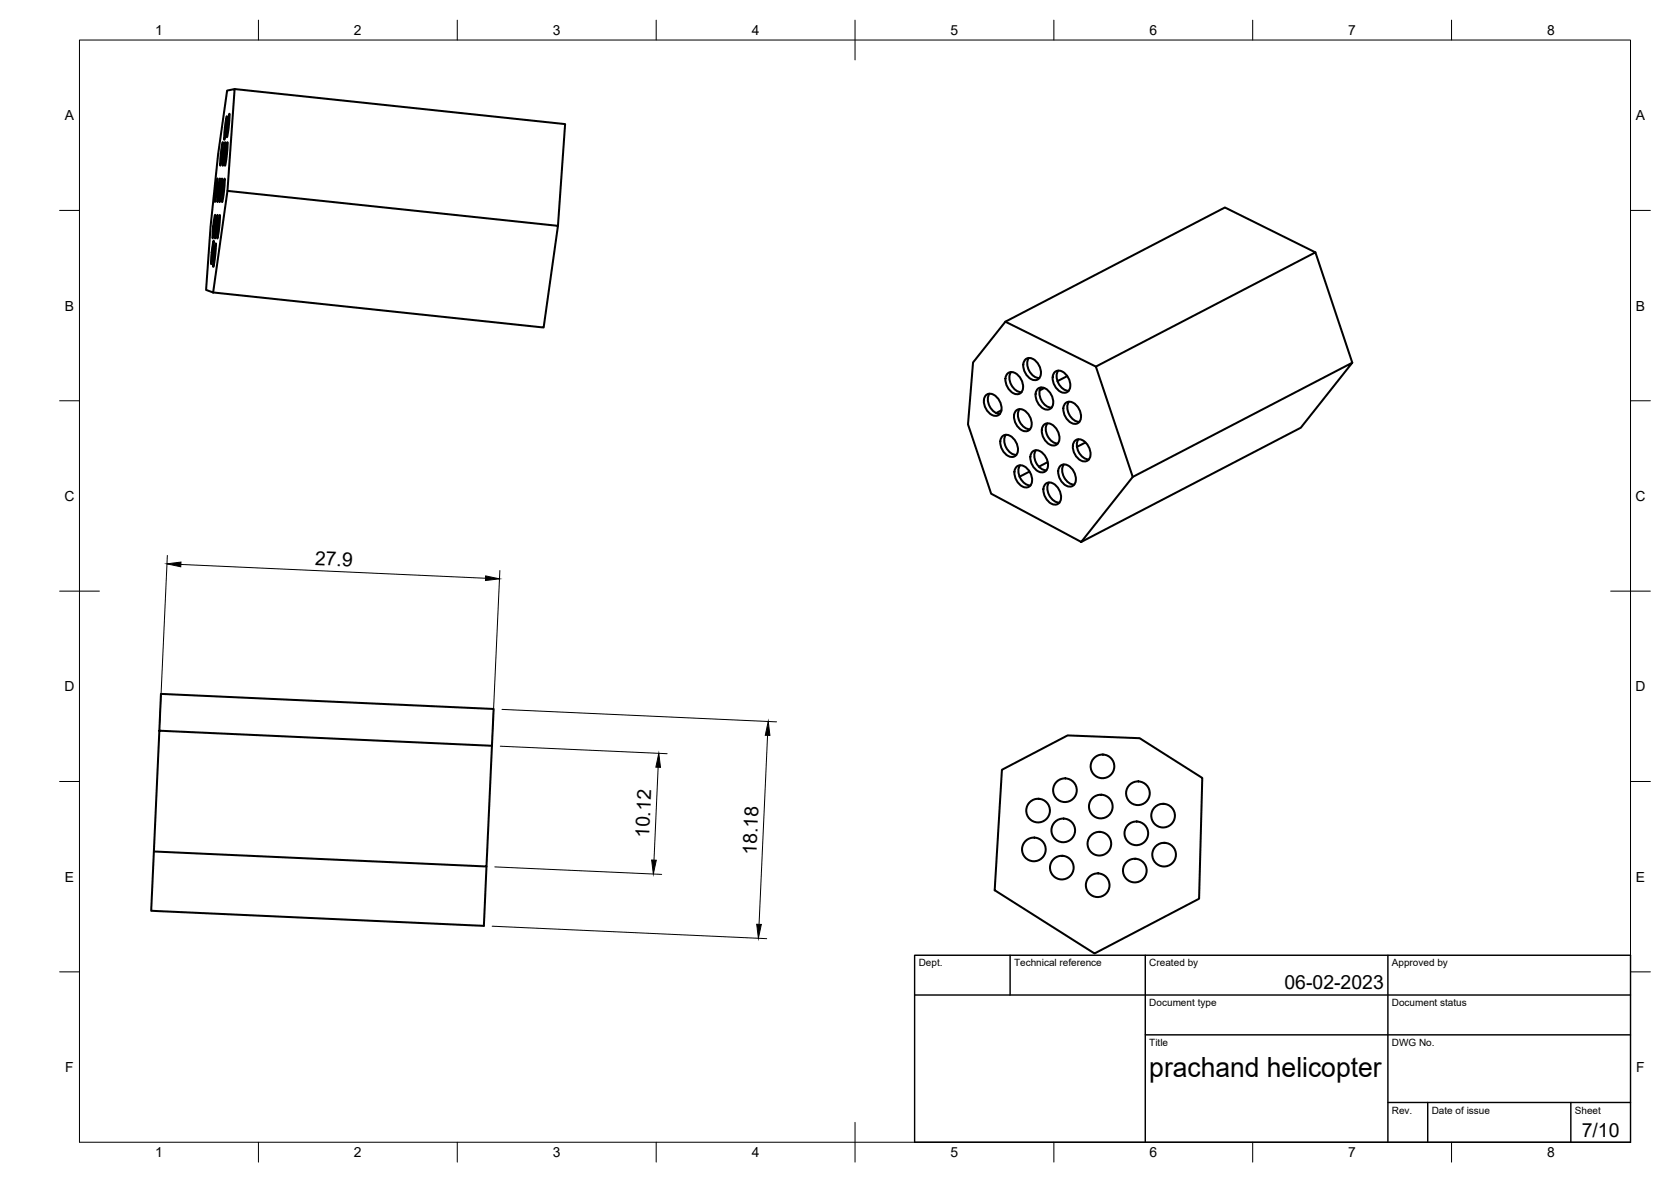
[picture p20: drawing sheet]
<svg xmlns="http://www.w3.org/2000/svg" width="420mm" height="297mm" viewBox="0 0 420 297" stroke-linecap="round" stroke-linejoin="round" font-family="sans-serif">
<defs><g id="words">
<text font-size="7" x="289" y="270.6">prachand helicopter</text>
<g font-size="4.9">
<text x="79.1" y="141.9" transform="rotate(3 79.1 141.9)">27.9</text>
<text x="163.2" y="210.7" transform="rotate(-87 163.2 210.7)">10.12</text>
<text x="190.2" y="214.7" transform="rotate(-87 190.2 214.7)">18.18</text>
<text x="323" y="248.5">06-02-2023</text>
<text x="397.7" y="285.7">7/10</text>
</g>
<g font-size="3.5">
<text x="39" y="8.8">1</text>
<text x="89" y="8.8">2</text>
<text x="139" y="8.8">3</text>
<text x="189" y="8.8">4</text>
<text x="239" y="8.8">5</text>
<text x="289" y="8.8">6</text>
<text x="339" y="8.8">7</text>
<text x="389" y="8.8">8</text>
<text x="16.3" y="30.2">A</text>
<text x="411.3" y="30.2">A</text>
<text x="16.3" y="78">B</text>
<text x="411.3" y="78">B</text>
<text x="16.2" y="125.9">C</text>
<text x="411.2" y="125.9">C</text>
<text x="16.2" y="173.7">D</text>
<text x="411.2" y="173.7">D</text>
<text x="16.3" y="221.6">E</text>
<text x="411.3" y="221.6">E</text>
<text x="16.4" y="269.4">F</text>
<text x="411.4" y="269.4">F</text>
<text x="39" y="290.8">1</text>
<text x="89" y="290.8">2</text>
<text x="139" y="290.8">3</text>
<text x="189" y="290.8">4</text>
<text x="239" y="290.8">5</text>
<text x="289" y="290.8">6</text>
<text x="339" y="290.8">7</text>
<text x="389" y="290.8">8</text>
</g>
<g font-size="2.5">
<text x="231" y="242.9">Dept.</text>
<text x="255" y="242.9">Technical reference</text>
<text x="289" y="242.9">Created by</text>
<text x="350" y="242.9">Approved by</text>
<text x="289" y="252.8">Document type</text>
<text x="350" y="252.8">Document status</text>
<text x="289" y="262.9">Title</text>
<text x="350" y="262.9">DWG No.</text>
<text x="350" y="279.9">Rev.</text>
<text x="360" y="279.9">Date of issue</text>
<text x="396" y="279.9">Sheet</text>
</g>
</g></defs>
<!-- layer: Visible -->
<g fill="none" stroke="#000" stroke-width=".51">
<path d="M56 35.7l-.1 3-.5 2.9 .1-2.9zM56.6 35.7l-.1 3-.5 2.9 .1-2.9zM57 29.2l-.1 3-.5 2.9 .1-2.9zM57.1 22.8l1.9-.4-1.8 25.6-3.6 25.5-1.8-.6 1.2-16.1 1.8-18zM57.2 35.7l-.1 3-.5 2.9 .1-2.9zM57.7 28.6l-.1 2.9-.5 3 .1-3zM59 22.4l83.1 8.8-1.8 25.6M54.1 54l-.1 2.9-.5 3 .1-3zM54.7 44.8l-.2 3-.4 2.9 .1-2.9zM54.7 54l-.1 3-.5 2.9 .1-2.9zM55.3 54l-.2 3-.5 2.9 .2-2.9zM55.3 44.9l-.1 2.9-.5 3 .1-3z"/>
<path d="M55.8 44.9l-.1 2.9-.5 3 .1-3zM56.5 44.9l-.2 2.9-.4 3 .1-3zM57.2 48l83.1 8.8-3.6 25.5-83.1-8.8M53.7 60.5l-.1 2.9-.5 3 .1-3zM54.3 61.2l-.2 2.9-.5 3 .2-3zM330.8 63.4l9.2 27.8M248 99.2a2.54 2.54 0 0 1 3.5 1.8 2.52 2.52 0 0 1-.7 3.4 3.2 3.2 0 0 1-3.4-3.2 2.16 2.16 0 0 1 .6-2zM248.8 98.9a3.6 3.6 0 0 0 2.6 5.1M252.8 80.8l22.7 11.3 9.3 27.8-12.9 16.3-22.7-12.1-5.8-17.5 1.3-15.5zM252.8 80.8l55.2-28.7 22.8 11.3-55.3 28.7M253.4 93.8a2.54 2.54 0 0 1 3.5 1.8 2.52 2.52 0 0 1-.6 3.4 3.2 3.2 0 0 1-3.5-3.2 2.16 2.16 0 0 1 .6-2zM254.2 93.5a3.6 3.6 0 0 0 2.6 5.1"/>
<path d="M257.9 90.3a2.54 2.54 0 0 1 3.5 1.7 2.52 2.52 0 0 1-.7 3.5 3.2 3.2 0 0 1-3.4-3.3 2.16 2.16 0 0 1 .6-1.9zM258.7 89.9a3.6 3.6 0 0 0 2.6 5.1M261 97.7a2.54 2.54 0 0 1 3.5 1.8 2.52 2.52 0 0 1-.7 3.4 3.2 3.2 0 0 1-3.4-3.3 2.16 2.16 0 0 1 .6-1.9zM261.8 97.4a3.6 3.6 0 0 0 2.6 5M262.6 97.5l-1.2 .6M265.3 93.4a2.54 2.54 0 0 1 3.5 1.8 2.52 2.52 0 0 1-.7 3.4 3.2 3.2 0 0 1-3.4-3.2 2.16 2.16 0 0 1 .6-2zM266.1 93.1a3.6 3.6 0 0 0 2.6 5.1M268.4 94.5l-2.5 1.3M251.8 103.1l-1.3 .7M252.1 109.6a2.54 2.54 0 0 1 3.5 1.7 2.52 2.52 0 0 1-.6 3.5 3.2 3.2 0 0 1-3.5-3.3 2.16 2.16 0 0 1 .6-1.9zM252.9 109.2a3.6 3.6 0 0 0 2.7 5.1M255.6 103.1a2.54 2.54 0 0 1 3.4 1.8 2.52 2.52 0 0 1-.6 3.4 3.2 3.2 0 0 1-3.4-3.2 2.16 2.16 0 0 1 .6-2z"/>
<path d="M255.7 117.2a2.54 2.54 0 0 1 3.4 1.8 2.52 2.52 0 0 1-.6 3.4 3.2 3.2 0 0 1-3.4-3.2 2.16 2.16 0 0 1 .6-2zM256.3 102.8a3.6 3.6 0 0 0 2.7 5.1M256.5 116.9a3.6 3.6 0 0 0 2.6 5.1M258.9 118.5l-2.6 1.3M259.7 113.4a2.54 2.54 0 0 1 3.4 1.8 2.52 2.52 0 0 1-.6 3.4 3.2 3.2 0 0 1-3.4-3.2 2.16 2.16 0 0 1 .6-2zM260.5 113.1a3.6 3.6 0 0 0 2.6 5.1M262.6 106.7a2.54 2.54 0 0 1 3.4 1.8 2.52 2.52 0 0 1-.6 3.4 3.2 3.2 0 0 1-3.4-3.3 2.16 2.16 0 0 1 .6-1.9zM263.4 106.4a3.6 3.6 0 0 0 2.6 5.1M263.4 116.1l-2.2 1.2M266.7 117a2.54 2.54 0 0 1 3.5 1.8 2.52 2.52 0 0 1-.7 3.4 3.2 3.2 0 0 1-3.4-3.2 2.16 2.16 0 0 1 .6-2zM267.5 116.7a3.6 3.6 0 0 0 2.6 5.1M268 101.3a2.54 2.54 0 0 1 3.4 1.7 2.52 2.52 0 0 1-.6 3.4 3.2 3.2 0 0 1-3.4-3.2 2.16 2.16 0 0 1 .6-1.9z"/>
<path d="M268.8 100.9a3.6 3.6 0 0 0 2.6 5.1M270.4 110.7a2.54 2.54 0 0 1 3.4 1.8 2.52 2.52 0 0 1-.6 3.4 3.2 3.2 0 0 1-3.4-3.2 2.16 2.16 0 0 1 .6-2zM271.2 110.4a3.6 3.6 0 0 0 2.6 5.1M272.9 111.2l-2.1 1.1M284.8 119.9l55.2-28.7-12.9 16.3-55.2 28.7M263 121.5a2.54 2.54 0 0 1 3.4 1.8 2.52 2.52 0 0 1-.6 3.4 3.2 3.2 0 0 1-3.4-3.2 2.16 2.16 0 0 1 .6-2zM263.8 121.2a3.6 3.6 0 0 0 2.6 5.1M40.1 183.6l83.6 3.8 .4-9.2-83.6-3.8-2.5 54.5 83.7 3.8 .6-15M123.7 187.4l-1.4 30.3-83.6-3.7M251.9 193.4l16.5-8.6 18.2 .7 15.7 10-.8 30.4-26.3 13.7-25.1-15.9z"/>
<circle cx="267.8" cy="198.6" r="2.97"/>
<circle cx="277.2" cy="192.6" r="2.97"/>
<circle cx="286.1" cy="199.3" r="2.97"/>
<circle cx="260" cy="213.5" r="2.97"/>
<circle cx="261" cy="203.7" r="2.97"/>
<circle cx="267" cy="218" r="2.97"/>
<circle cx="267.3" cy="208.7" r="2.97"/>
<circle cx="276.4" cy="212" r="2.97"/>
<circle cx="276.8" cy="202.7" r="2.97"/>
<circle cx="285.3" cy="218.8" r="2.97"/>
<circle cx="285.7" cy="209.4" r="2.97"/>
<circle cx="292.4" cy="205" r="2.97"/>
<circle cx="292.7" cy="214.8" r="2.97"/>
<circle cx="276" cy="222.5" r="2.97"/>
</g>
<!-- layer: BORDER -->
<g fill="none" stroke="#000" stroke-width=".25">
<path d="M20 10.1h390v276.9h-390zM65 5.1v5M115 5.1v5M165 5.1v5M215 5.1v10M265 5.1v5M315 5.1v5M365 5.1v5M15 52.9h5M410 52.9h5M15 100.7h5M410 100.7h5"/>
<path d="M15 148.6h10M405 148.6h10M15 196.4h5M410 196.4h5M15 244.2h5M410 244.2h5M65 287v5M115 287v5M165 287v5M215 282.1v9.9M265 287v5M315 287v5"/>
<path d="M365 287v5"/>
</g>
<!-- layer: TITLEBLOCK -->
<path d="M230 240.1h180v46.9h-180zM230 250h180M254 240.1v9.9M288 240.1v46.9M349 240.1v46.9M288 260.1h122M349 277.1h61M359 277.1v9.9M395 277.1v9.9" fill="none" stroke="#000" stroke-width=".36"/>
<!-- layer: FD_Dimensions -->
<path d="M42.1 139.6l-1.9 42M45.5 141.8l76.6 3.5M125.7 143.4l-1.9 41.9M126.2 178.3l69.1 3.1M125.8 187.5l41.9 1.9M165.5 192.8l-1.1 23.4M193 184.8l-2.1 47.5M124.4 217.9l42 1.8M123.7 232.8l69.1 3.1" fill="none" stroke="#000" stroke-width=".25"/>
<path d="M42 141.7l3.5-.4-.1 1.1zM122.1 144.7l3.5 .8-3.5 .4zM165.7 189.3l.4 3.5h-1.2zM193.2 181.3l.4 3.5h-1.2zM163.9 216.1l1.1 .1-.7 3.5zM190.3 232.3h1.1l-.7 3.5z" fill="#000" stroke="#000" stroke-width=".25"/>
<use href="#words"/>
</svg>
